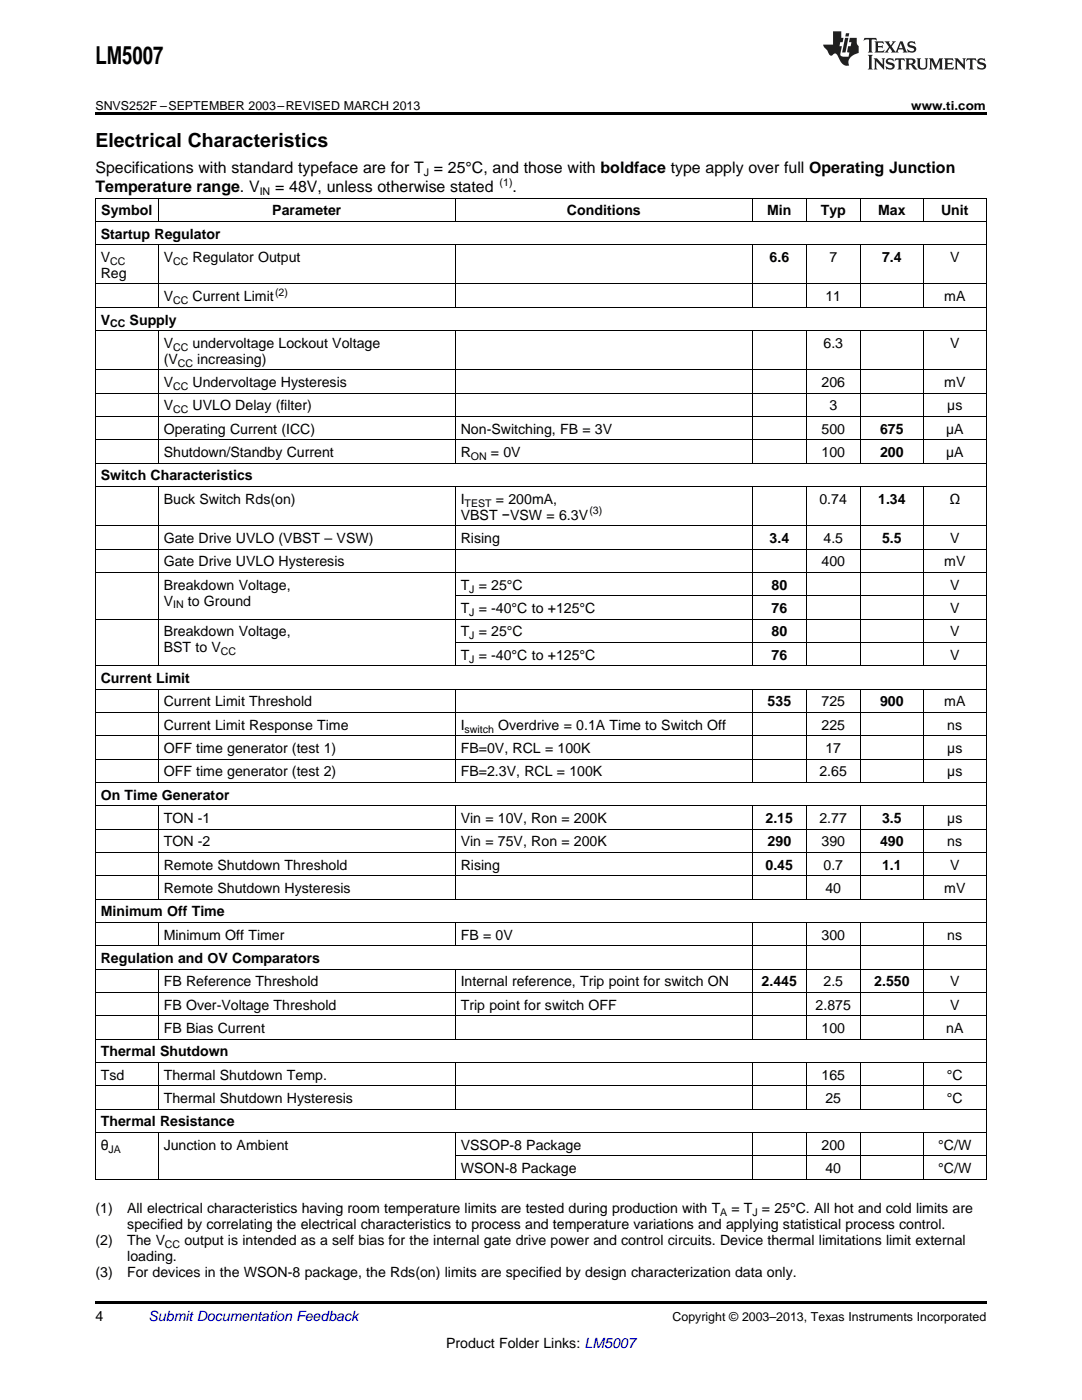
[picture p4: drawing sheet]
<svg xmlns="http://www.w3.org/2000/svg" width="216mm" height="279mm" viewBox="0 0 216 279" stroke-linecap="round" stroke-linejoin="round" font-family="sans-serif">
<defs><g id="words">
<text font-size="4.9" x="19" y="12.8">LM5007</text>
<text font-size="3.9" x="19" y="29.3">Electrical Characteristics</text>
<g font-size="3.2">
<text x="19" y="34.4">Specifications with standard typeface are for T = 25°C, and those with boldface type apply over full Operating Junction</text>
<text x="19" y="38.3">Temperature range. V</text>
<text x="54.9" y="38.3">= 48V, unless otherwise stated</text>
<text x="102.3" y="38.3">.</text>
</g>
<g font-size="2.8">
<text x="20.1" y="47.6">Startup Regulator</text>
<text x="20.2" y="43">Symbol</text>
<text x="54.3" y="43">Parameter</text>
<text x="113.1" y="43">Conditions</text>
<text x="153.1" y="43">Min</text>
<text x="163.8" y="43">Typ</text>
<text x="175.2" y="43">Max</text>
<text x="187.8" y="43">Unit</text>
<text x="20.1" y="52.3">V</text>
<text x="32.7" y="52.3">V</text>
<text x="38.4" y="52.3">Regulator Output</text>
<text x="153.6" y="52.3">6.6</text>
<text x="165.5" y="52.3">7</text>
<text x="176" y="52.3">7.4</text>
<text x="189.6" y="52.3">V</text>
<text x="20.1" y="55.5">Reg</text>
<text x="20.1" y="64.8">V</text>
<text x="25.9" y="64.8">Supply</text>
<text x="32.7" y="60.1">V</text>
<text x="38.4" y="60.1">Current Limit</text>
<text x="164.7" y="60.1">11</text>
<text x="188.4" y="60.1">mA</text>
<text x="32.7" y="69.4">V</text>
<text x="38.4" y="69.4">undervoltage Lockout Voltage</text>
<text x="164.3" y="69.4">6.3</text>
<text x="189.6" y="69.4">V</text>
<text x="32.7" y="72.6">(V</text>
<text x="32.7" y="77.3">V</text>
<text x="38.4" y="77.3">Undervoltage Hysteresis</text>
<text x="39.4" y="72.6">increasing)</text>
<text x="163.9" y="77.3">206</text>
<text x="188.4" y="77.3">mV</text>
<text x="32.7" y="81.9">V</text>
<text x="38.4" y="81.9">UVLO Delay (filter)</text>
<text x="165.5" y="81.9">3</text>
<text x="189" y="81.9">µs</text>
<text x="32.7" y="86.6">Operating Current (ICC)</text>
<text x="91.9" y="86.6">Non-Switching, FB = 3V</text>
<text x="163.9" y="86.6">500</text>
<text x="175.6" y="86.6">675</text>
<text x="188.8" y="86.6">µA</text>
<text x="20.1" y="95.9">Switch Characteristics</text>
<text x="32.7" y="91.2">Shutdown/Standby Current</text>
<text x="91.9" y="91.2">R</text>
<text x="98" y="91.2">= 0V</text>
<text x="163.9" y="91.2">100</text>
<text x="175.6" y="91.2">200</text>
<text x="188.8" y="91.2">µA</text>
<text x="32.7" y="100.5">Buck Switch Rds(on)</text>
<text x="91.9" y="100.5">I</text>
<text x="99" y="100.5">= 200mA,</text>
<text x="163.5" y="100.5">0.74</text>
<text x="175.2" y="100.5">1.34</text>
<text x="189.4" y="100.5">Ω</text>
<text x="91.9" y="103.7">VBST −VSW = 6.3V</text>
<text x="32.7" y="108.4">Gate Drive UVLO (VBST – VSW)</text>
<text x="32.7" y="113">Gate Drive UVLO Hysteresis</text>
<text x="91.9" y="108.4">Rising</text>
<text x="153.6" y="108.4">3.4</text>
<text x="163.9" y="113">400</text>
<text x="164.3" y="108.4">4.5</text>
<text x="176" y="108.4">5.5</text>
<text x="188.4" y="113">mV</text>
<text x="189.6" y="108.4">V</text>
<text x="32.7" y="117.7">Breakdown Voltage,</text>
<text x="91.9" y="117.7">T = 25°C</text>
<text x="154" y="117.7">80</text>
<text x="189.6" y="117.7">V</text>
<text x="32.7" y="120.9">V</text>
<text x="37.5" y="120.9">to Ground</text>
<text x="91.9" y="122.3">T = -40°C to +125°C</text>
<text x="154" y="122.3">76</text>
<text x="189.6" y="122.3">V</text>
<text x="32.7" y="127">Breakdown Voltage,</text>
<text x="32.7" y="130.2">BST to V</text>
<text x="91.9" y="127">T = 25°C</text>
<text x="91.9" y="131.7">T = -40°C to +125°C</text>
<text x="154" y="127">80</text>
<text x="154" y="131.7">76</text>
<text x="189.6" y="127">V</text>
<text x="189.6" y="131.7">V</text>
<text x="20.1" y="136.3">Current Limit</text>
<text x="32.7" y="141">Current Limit Threshold</text>
<text x="153.2" y="141">535</text>
<text x="163.9" y="141">725</text>
<text x="175.6" y="141">900</text>
<text x="188.4" y="141">mA</text>
<text x="32.7" y="145.6">Current Limit Response Time</text>
<text x="91.9" y="145.6">I</text>
<text x="99.4" y="145.6">Overdrive = 0.1A Time to Switch Off</text>
<text x="163.9" y="145.6">225</text>
<text x="189" y="145.6">ns</text>
<text x="32.7" y="150.3">OFF time generator (test 1)</text>
<text x="32.7" y="154.9">OFF time generator (test 2)</text>
<text x="91.9" y="150.3">FB=0V, RCL = 100K</text>
<text x="91.9" y="154.9">FB=2.3V, RCL = 100K</text>
<text x="163.5" y="154.9">2.65</text>
<text x="164.7" y="150.3">17</text>
<text x="189" y="150.3">µs</text>
<text x="189" y="154.9">µs</text>
<text x="20.1" y="159.6">On Time Generator</text>
<text x="32.7" y="164.3">TON -1</text>
<text x="91.9" y="164.3">Vin = 10V, Ron = 200K</text>
<text x="152.8" y="164.3">2.15</text>
<text x="163.5" y="164.3">2.77</text>
<text x="176" y="164.3">3.5</text>
<text x="189" y="164.3">µs</text>
<text x="32.7" y="168.9">TON -2</text>
<text x="32.7" y="173.6">Remote Shutdown Threshold</text>
<text x="91.9" y="168.9">Vin = 75V, Ron = 200K</text>
<text x="91.9" y="173.6">Rising</text>
<text x="152.8" y="173.6">0.45</text>
<text x="153.2" y="168.9">290</text>
<text x="163.9" y="168.9">390</text>
<text x="164.3" y="173.6">0.7</text>
<text x="175.6" y="168.9">490</text>
<text x="176" y="173.6">1.1</text>
<text x="189" y="168.9">ns</text>
<text x="189.6" y="173.6">V</text>
<text x="32.7" y="178.2">Remote Shutdown Hysteresis</text>
<text x="164.7" y="178.2">40</text>
<text x="188.4" y="178.2">mV</text>
<text x="20.1" y="182.9">Minimum Off Time</text>
<text x="32.7" y="187.5">Minimum Off Timer</text>
<text x="91.9" y="187.5">FB = 0V</text>
<text x="163.9" y="187.5">300</text>
<text x="189" y="187.5">ns</text>
<text x="20.1" y="192.2">Regulation and OV Comparators</text>
<text x="32.7" y="196.8">FB Reference Threshold</text>
<text x="91.9" y="196.8">Internal reference, Trip point for switch ON</text>
<text x="152" y="196.8">2.445</text>
<text x="164.3" y="196.8">2.5</text>
<text x="174.4" y="196.8">2.550</text>
<text x="189.6" y="196.8">V</text>
<text x="32.7" y="201.5">FB Over-Voltage Threshold</text>
<text x="91.9" y="201.5">Trip point for switch OFF</text>
<text x="162.7" y="201.5">2.875</text>
<text x="189.6" y="201.5">V</text>
<text x="32.7" y="206.2">FB Bias Current</text>
<text x="163.9" y="206.2">100</text>
<text x="188.8" y="206.2">nA</text>
<text x="20.1" y="210.8">Thermal Shutdown</text>
<text x="20.1" y="215.5">Tsd</text>
<text x="32.7" y="215.5">Thermal Shutdown Temp.</text>
<text x="163.9" y="215.5">165</text>
<text x="188.9" y="215.5">°C</text>
<text x="32.7" y="220.1">Thermal Shutdown Hysteresis</text>
<text x="164.7" y="220.1">25</text>
<text x="188.9" y="220.1">°C</text>
<text x="20.1" y="224.8">Thermal Resistance</text>
<text x="20.1" y="229.4">θ</text>
<text x="32.7" y="229.4">Junction to Ambient</text>
<text x="91.9" y="229.4">VSSOP-8 Package</text>
<text x="163.9" y="229.4">200</text>
<text x="187.2" y="229.4">°C/W</text>
<text x="91.9" y="234.1">WSON-8 Package</text>
<text x="164.7" y="234.1">40</text>
<text x="187.2" y="234.1">°C/W</text>
<text x="19" y="242.1">(1)</text>
<text x="25.4" y="242.1">All electrical characteristics having room temperature limits are tested during production with T</text>
<text x="25.4" y="245.3">specified by correlating the electrical characteristics to process and temperature variations and applying statistical process control.</text>
<text x="145.9" y="242.1">= T = 25°C. All hot and cold limits are</text>
<text x="19" y="248.4">(2)</text>
<text x="25.4" y="248.4">The V</text>
<text x="25.4" y="251.6">loading.</text>
<text x="36.8" y="248.4">output is intended as a self bias for the internal gate drive power and control circuits. Device thermal limitations limit external</text>
<text x="19" y="254.8">(3)</text>
<text x="25.4" y="254.8">For devices in the WSON-8 package, the Rds(on) limits are specified by design characterization data only.</text>
<text x="19" y="263.6">4</text>
<text x="89" y="269">Product Folder Links: LM5007</text>
</g>
<text font-size="2.8" fill="#0000c8" x="29.6" y="263.6">Submit Documentation Feedback</text>
<g font-size="2.5">
<text x="19" y="21.9">SNVS252F –SEPTEMBER 2003–REVISED MARCH 2013</text>
<text x="181.8" y="21.9">www.ti.com</text>
<text x="134.2" y="263.6">Copyright © 2003–2013, Texas Instruments Incorporated</text>
</g>
<g font-size="2.1">
<text x="84.6" y="35.1">J</text>
<text x="51.8" y="38.9">IN</text>
<text x="99.7" y="37">(1)</text>
<text x="22" y="52.8">CC</text>
<text x="34.5" y="52.8">CC</text>
<text x="54.9" y="59">(2)</text>
<text x="22" y="65.3">CC</text>
<text x="34.5" y="60.7">CC</text>
<text x="34.5" y="70">CC</text>
<text x="34.5" y="77.8">CC</text>
<text x="35.5" y="73.2">CC</text>
<text x="34.5" y="82.5">CC</text>
<text x="93.9" y="91.8">ON</text>
<text x="92.7" y="101.1">TEST</text>
<text x="117.6" y="102.6">(3)</text>
<text x="93.6" y="118.3">J</text>
<text x="34.5" y="121.4">IN</text>
<text x="93.6" y="122.9">J</text>
<text x="44.1" y="130.7">CC</text>
<text x="93.6" y="127.6">J</text>
<text x="93.6" y="132.2">J</text>
<text x="92.7" y="146.2">switch</text>
<text x="21.7" y="230">JA</text>
<text x="143.7" y="242.6">A</text>
<text x="150.1" y="242.6">J</text>
<text x="32.9" y="249">CC</text>
</g>
</g></defs>
<path d="M19 22.5h177.8v.5h-177.8zM19 259.7h177.8v.5h-177.8z" fill="#000"/>
<g fill="none" stroke="#000" stroke-width=".2">
<path d="M19 39.5h177.8M19.1 39.6v195.8M31.6 39.6v4.6M90.8 39.6v4.6M150.1 39.6v4.6M160.8 39.6v4.6M171.6 39.6v4.6M184.2 39.6v4.6M196.8 39.6v195.8M19 56.7h177.8M19 48.8h177.8M19 44.2h177.8"/>
<path d="M31.6 48.9v12.5M90.8 48.9v12.5M150.1 48.9v12.5M160.8 48.9v12.5M171.6 48.9v12.5M184.2 48.9v12.5M19 78.5h177.8M19 73.8h177.8M19 66h177.8M19 61.3h177.8M31.6 66v26.5M90.8 66v26.5"/>
<path d="M150.1 66v26.5M160.8 66v26.5M171.6 66v26.5M184.2 66v26.5M19 97.1h177.8M19 92.4h177.8M19 87.8h177.8M19 83.1h177.8M31.6 97.2v35.7M90.8 97.2v35.7M150.1 97.2v35.7M160.8 97.2v35.7"/>
<path d="M171.6 97.2v35.7M184.2 97.2v35.7M19 114.2h177.8M19 109.6h177.8M19 104.9h177.8M90.9 118.9h105.9M19 137.5h177.8M19 132.9h177.8M19 123.6h177.8M31.6 137.6v18.6M90.8 137.6v18.6M90.9 128.2h105.9"/>
<path d="M150.1 137.6v18.6M160.8 137.6v18.6M171.6 137.6v18.6M184.2 137.6v18.6M19 156.2h177.8M19 151.5h177.8M19 146.8h177.8M19 142.2h177.8M19 179.4h177.8M19 174.8h177.8M19 170.1h177.8M19 165.5h177.8"/>
<path d="M19 160.8h177.8M31.6 160.9v18.6M90.8 160.9v18.6M150.1 160.9v18.6M160.8 160.9v18.6M171.6 160.9v18.6M184.2 160.9v18.6M19 198.1h177.8M19 193.4h177.8M19 188.8h177.8M19 184.1h177.8M31.6 184.1v4.7"/>
<path d="M31.6 193.5v13.9M90.8 184.1v4.7M90.8 193.5v13.9M150.1 184.1v23.3M160.8 184.1v23.3M171.6 184.1v23.3M184.2 184.1v23.3M19 216.7h177.8M19 212h177.8M19 207.4h177.8M19 202.7h177.8M31.6 212.1v9.3"/>
<path d="M90.8 212.1v9.3M150.1 212.1v9.3M160.8 212.1v9.3M171.6 212.1v9.3M184.2 212.1v9.3M19 235.3h177.8M19 226h177.8M19 221.4h177.8M31.6 226.1v9.3M90.8 226.1v9.3M90.9 230.7h105.9M150.1 226.1v9.3"/>
<path d="M160.8 226.1v9.3M171.6 226.1v9.3M184.2 226.1v9.3"/>
</g>
<g fill="#231f20">
<path d="M172.5 7.6l-.1 .5 .4-.2h.6v.1v2.1l-.2 .4h.9l-.2-.4v-2.1l.1-.1h.5l.5 .2-.2-.5zM174.5 8.3l.2 .3v1.5l-.2 .4h1.8l.2-.6a1.04 1.04 0 0 1-1.3 .2v-.7h.6l.3 .2v-.6l-.3 .2h-.6v-.6l.8-.1 .4 .3-.2-.5zM176.5 8.3l.9 1.1-.9 1.1h.8l-.2-.2 .4-.7 .5 .7-.2 .2h1.5l-.2-.2 .2-.4h.9l.1 .4-.2 .2h1l-.3-.3-.7-1.9h-.5l-.9 2-.8-1 .9-1h-.8l.1 .3-.4 .5-.3-.6 .1-.2zM179.7 8.6l.4 1h-.7zM181.3 8.4a.63 .63 0 0 0-.2 .7 .63 .63 0 0 0 .6 .4l.6 .2 .1 .2a.75 .75 0 0 1-.7 .4 .75 .75 0 0 1-.6-.5l.1 .7 .1-.1a1.11 1.11 0 0 0 1.5-.6 1.13 1.13 0 0 0-1.2-.8l-.1-.4a1.04 1.04 0 0 1 1.2 .2l-.2-.5-.2 .1-.4-.2zM173.2 10.9l.2 .4v2.2l-.2 .4h1l-.3-.4v-2.2l.3-.4zM174.3 11.6l.3 .4v1.5l-.3 .4h.8l-.2-.4v-1.3l1.5 1.7v-1.9l.2-.4h-.7l.2 .4v.9l-1.1-1.3zM177 11.8a.62 .62 0 0 0-.2 .7 .62 .62 0 0 0 .6 .4l.6 .1 .1 .3a.76 .76 0 0 1-.7 .3 .76 .76 0 0 1-.7-.4l.2 .7 .1-.1a1.11 1.11 0 0 0 1.5-.6 1.13 1.13 0 0 0-1.2-.8l-.1-.4a1.04 1.04 0 0 1 1.2 .2l-.2-.6-.2 .1-.5-.1zM178.7 11.6l-.2 .6a.61 .61 0 0 1 .8-.3v1.6l-.2 .4h.9l-.2-.4v-1.6a.63 .63 0 0 1 .7 .3l-.1-.6zM180.6 11.6l.3 .4v1.5l-.3 .4h1l-.2-.2-.1-.8 .6 .2a.76 .76 0 0 0 1.2 .7l-1-1a.58 .58 0 0 0 .6-.5 .58 .58 0 0 0-.5-.6zM181.4 11.9h.1a.45 .45 0 0 1 .5 .1 .45 .45 0 0 1 .1 .5l-.8 .2zM182.9 11.6l.2 .2a2.17 2.17 0 0 0 .3 1.9 .99 .99 0 0 0 1.6-.6v-1.1l.2-.4h-.7l.2 .2a1.92 1.92 0 0 1-.2 1.8 .6 .6 0 0 1-.9-.5v-1.1l.2-.4zM185.4 11.6l.2 .4v1.5l-.2 .4h.7l-.2-.4v-1.4l.8 1.8 .8-1.8v1.4l-.2 .4h.9l-.2-.4v-1.5l.2-.4h-.8l-.6 1.5-.6-1.5zM188.4 11.6l.2 .4v1.5l-.2 .4h1.8l.1-.6a1.04 1.04 0 0 1-1.2 .1v-.6h.5l.4 .2v-.6l-.4 .2h-.5v-.7h.8l.3 .3-.1-.6zM190.5 11.6l.2 .4v1.5l-.2 .4h.7l-.2-.4v-1.3l1.5 1.7v-1.9l.2-.4h-.7l.2 .4v.9l-1.1-1.3zM192.9 11.6l-.1 .6a.61 .61 0 0 1 .7-.3l.1 1.6-.3 .4h1l-.3-.4 .1-1.6a.63 .63 0 0 1 .7 .3l-.1-.6zM195.2 11.8a.62 .62 0 0 0-.2 .7 .62 .62 0 0 0 .6 .4l.6 .1 .1 .3a.76 .76 0 0 1-.7 .3 .76 .76 0 0 1-.6-.4l.1 .7 .1-.1a1.11 1.11 0 0 0 1.6-.6 1.13 1.13 0 0 0-1.3-.8l-.1-.4a1.04 1.04 0 0 1 1.2 .2l-.1-.6-.2 .1-.5-.1z"/>
<path d="M166.2 6.3v2.6h-1.9v.4l.8 .9a.91 .91 0 0 0 1 .8 .56 .56 0 0 1 .5-.3 .56 .56 0 0 1 .5 .3l.4 .8a1.53 1.53 0 0 0 1.9 1.2 1.54 1.54 0 0 1 1-2.1l.9-.3v-1.4a1.52 1.52 0 0 1-.4-1.6h-1.3l-.2 .8h.5l-.2 .8h-.5l-.1 1v.2l.4 .1-.2 .8a1.93 1.93 0 0 1-1.6-.3l.3-1.8h-.5l.2-.8h.4l.2-.8h-.4v-1.3zM168.6 7.6l-.6 2.9h.7l.6-2.9zM168.8 6.6l-.1 .7h.6l.2-.7z"/>
</g>
<use href="#words"/>
</svg>
